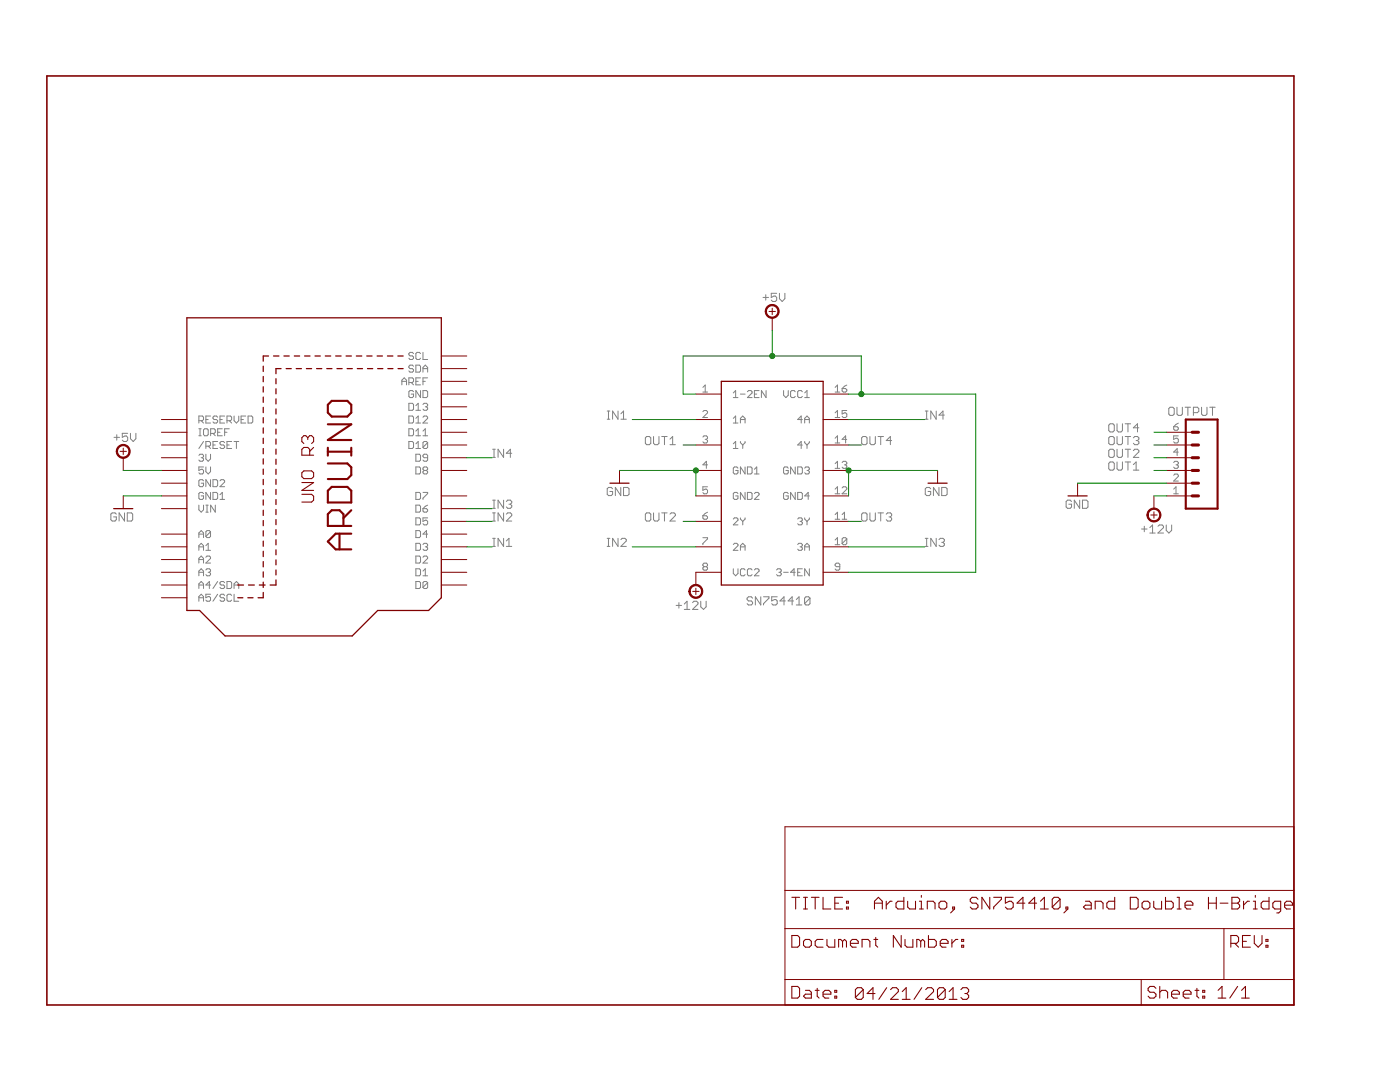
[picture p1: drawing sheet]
<svg xmlns="http://www.w3.org/2000/svg" width="279mm" height="216mm" viewBox="0 0 279 216" stroke-linecap="round" stroke-linejoin="round" font-family="sans-serif">
<g fill="none" stroke="#808080" stroke-width=".2">
<path d="M152.3 59.4h1.1M152.8 58.8v1.1M155 58.5h-1.1v.9l.6-.3h.2l.3 .3v.5l-.3 .3h-.5l-.3-.3M155.6 58.5v1.1l.5 .6 .5-.6v-1.1M80.2 76.8v-.9l.5-.5 .4 .5v.9M80.2 76.1h.9M81.6 76.3h.7l.2-.2v-.5l-.2-.2h-.7v1.4M82.1 76.3l.4 .5M82.5 78.2l-.2-.3h-.5l-.2 .3v.9l.2 .2h.5l.2-.2v-.5h-.4M82.5 70.5l-.2-.2h-.5l-.2 .2v.3l.2 .2h.5l.2 .2v.3l-.2 .2h-.5l-.2-.2M82.5 73.1l-.2-.2h-.5l-.2 .2v.2l.2 .3h.5l.2 .2v.2l-.2 .3h-.5l-.2-.3M83 72.9h.7l.2 .2v.9l-.2 .3h-.7z"/>
<path d="M83 76.1h.5M83.9 70.5l-.2-.2h-.5l-.2 .2v1l.2 .2h.5l.2-.2M83.9 75.4h-.9v1.4h.9M83.9 77.9v1.4l-.9-1.4v1.4M84.4 77.9h.7l.2 .3v.9l-.2 .2h-.7zM84.4 70.3v1.4h.9M84.4 74.3v-1l.5-.4 .4 .4v1M84.4 76.1h.5M84.4 73.6h.9M85.3 75.4h-.9v1.4M140.3 77.3l.4-.5v1.4M140.3 78.2h.9"/>
<path d="M146.3 78.4l.5-.5v1.4M146.3 79.3h1M147.8 78.6h.9M149.2 78.2l.2-.3h.5l.2 .3v.2l-.9 .9h.9M150.6 78.6h.4M151.5 77.9h-.9v1.4h.9M152.9 77.9v1.4l-.9-1.4v1.4M156.4 77.9v1l.4 .4 .5-.4v-1M158.7 78.2l-.2-.3h-.5l-.2 .3v.9l.2 .2h.5l.2-.2M160.1 78.2l-.2-.3h-.5l-.2 .3v.9l.2 .2h.5l.2-.2M160.6 79.3h.9M160.6 78.4l.5-.5v1.4"/>
<path d="M166.7 78.2h.9M166.7 77.3l.4-.5v1.4M168.1 77.5h.7l.2 .3v.2l-.2 .2h-.5l-.2-.2zM169 76.8l-.9 .7M22.8 87.3h1.1M23.3 86.7v1.1M25.5 86.5h-1.1v.8l.8-.3 .3 .3v.5l-.3 .3h-.5l-.3-.3M26 86.5v1l.6 .6 .5-.6v-1M39.7 87h.5M39.7 90.9l.2-.3h.5l.2 .3v.2l-.2 .2M39.7 85.6h.5M39.7 83.9h.7l.2-.2v-.5l-.2-.2h-.7v1.4"/>
<path d="M39.9 85.6v1.4M40.2 91.3h.2M40.2 83.9l.4 .5M40.4 91.3l.2 .3v.2l-.2 .2h-.5l-.2-.2M40.6 85.8l.3-.2h.4l.3 .2v.9l-.3 .3h-.4l-.3-.3zM40.6 93.2h-.9v.7l.5-.3h.2l.2 .3v.4l-.2 .3h-.5l-.2-.3M40.6 98.5l-.2-.2h-.5l-.2 .2v.9l.2 .3h.5l.2-.3v-.4h-.4M40.6 95.9l-.2-.2h-.5l-.2 .2v1l.2 .2h.5l.2-.2v-.5h-.4M40.6 88.1l-.9 1.4M41.1 89h.7l.2-.2v-.5l-.2-.2h-.7v1.4M41.1 83.7h.5M41.1 90.6v1l.5 .4 .4-.4v-1"/>
<path d="M41.1 93.2v.9l.5 .5 .4-.5v-.9M41.6 89l.4 .5M42 83h-.9v1.4h.9M42 95.7v1.4l-.9-1.4v1.4M42 98.3v1.4l-.9-1.4v1.4M42 86.5h.7l.3-.2v-.5l-.3-.2h-.7v1.4M42.5 98.3h.7l.2 .2v.9l-.2 .3h-.7zM42.5 88.8h.5M42.5 95.7h.7l.2 .2v1l-.2 .2h-.7zM42.5 86.5l.5 .5M43.4 88.1h-.9v1.4h.9M43.4 83.2l-.2-.2h-.5l-.2 .2v.3l.2 .2h.5l.2 .2v.3l-.2 .2h-.5l-.2-.2"/>
<path d="M43.4 86.3h.5M43.9 83.7h.5M43.9 99.7h.9M43.9 95.9l.2-.2h.5l.2 .2v.3l-.9 .9h.9M43.9 98.7l.5-.4v1.4M44.4 85.6h-1v1.4h1M44.8 88.3l-.2-.2h-.5l-.2 .2v.3l.2 .2h.5l.2 .2v.3l-.2 .2h-.5l-.2-.2M44.8 83h-.9v1.4h.9M44.8 86.3h.5M45.3 88.8h.5M45.3 83.9h.7l.2-.2v-.5l-.2-.2h-.7v1.4M45.8 85.6h-1v1.4"/>
<path d="M45.8 83.9l.4 .5M46.2 88.1h-.9v1.4h.9M46.7 88.1h.9M46.7 83v.9l.5 .5 .4-.5v-.9M47.2 88.1v1.4M48.1 83.7h.5M49 83h-.9v1.4h.9M49.5 83h.7l.2 .2v1l-.2 .2h-.7zM81.6 88.1h.7l.2 .2v1l-.2 .2h-.7zM81.6 83h.7l.2 .2v1l-.2 .2h-.7zM81.6 85.6h.7l.2 .2v.9l-.2 .3h-.7zM81.6 80.5h.7l.2 .2v.9l-.2 .3h-.7z"/>
<path d="M83 84.4h.9M83 89.5h.9M83 87h.9M83 93.2h.7l.2 .2v.9l-.2 .3h-.7zM83 98.3h.7l.2 .2v.9l-.2 .3h-.7zM83 90.6h.7l.2 .3v.9l-.2 .2h-.7zM83 88.6l.5-.5v1.4M83 80.9l.5-.4v1.4M83 83.5l.5-.5v1.4M83 86l.5-.4v1.4M83 81.9h.9M84.4 83.2l.2-.2h.5l.2 .2v.3l-.9 .9h.9"/>
<path d="M84.4 87h.9M84.4 98.3h.9v.2l-.9 .9v.3M84.4 80.7l.2-.2h.5l.2 .2v.2l-.2 .3M84.4 86l.5-.4v1.4M84.6 93.9l-.2-.3v-.2l.2-.2h.5l.2 .2v.2l-.2 .3M84.6 93.9l-.2 .2v.2l.2 .3h.5l.2-.3v-.2l-.2-.2M84.6 93.9h.5M84.9 81.2h.2M85.1 81.2l.2 .2v.2l-.2 .3h-.5l-.2-.3M85.3 88.3l-.2-.2h-.5l-.2 .2v1M85.3 88.3v1l-.2 .2h-.5l-.2-.2M85.3 91.3h-.7l-.2-.2v-.2l.2-.3h.5l.2 .3v.9l-.2 .2h-.5l-.2-.2"/>
<path d="M85.3 88.3l-.9 1M98.3 99.8h.5M98.3 89.6h.5M98.3 91.3h.5M98.6 89.6v1.7M98.6 99.8v1.6M100.5 89.6v1.7l-1.1-1.7v1.7M100.5 99.8v1.6l-1.1-1.6v1.6M102.1 90.4h-1.1l.9-.8v1.7M121.2 83.7h.5M121.2 82h.5M121.4 82v1.7"/>
<path d="M122.3 97.5l-.3-.2h-.6l-.2 .2v1.1l.2 .3h.6l.3-.3v-.5h-.6M123.3 82v1.7l-1-1.7v1.7M123.9 97.3v1.6l-1.1-1.6v1.6M123.9 82.6l.5-.6v1.7M123.9 83.7h1.1M124.4 97.3h.9l.2 .2v1.1l-.2 .3h-.9zM129.1 87.1h.5l.3 .3v1.1l-.3 .2h-.5l-.3-.2v-1.1zM130.4 87.1v1.4l.3 .2h.5l.3-.2v-1.4M132.1 87.1h1M132.6 87.1v1.6M133.7 88.7h1.1M133.7 87.6l.5-.5v1.6"/>
<path d="M140.3 82.1l.2-.2h.5l.2 .2v.3l-.9 .9h.9M140.3 87.2l.2-.2h.5l.2 .2v.2l-.2 .3M140.7 87.7h.3M141 87.7l.2 .2v.3l-.2 .2h-.5l-.2-.2M141.2 92.8h-.9l.7-.7v1.4M141.2 97.1h-.9v.7l.7-.2 .2 .2v.5l-.2 .2h-.5l-.2-.2M146.3 83.5l.5-.5v1.4M146.3 88.6l.5-.5v1.4M146.3 84.4h1M146.3 89.5h1M147.3 93.4l-.3-.2h-.4l-.3 .2v.9l.3 .3h.4l.3-.3v-.4h-.5M147.3 98.5l-.3-.2h-.4l-.3 .2v.9l.3 .3h.4l.3-.3v-.4h-.5"/>
<path d="M147.8 84.4v-.9l.4-.5 .5 .5v.9M147.8 88.1v.2l.4 .5M147.8 83.7h.9M148.2 88.8v.7M148.7 93.2v1.4l-.9-1.4v1.4M148.7 98.3v1.4l-.9-1.4v1.4M148.7 88.1v.2l-.5 .5M149.2 93.2h.7l.2 .2v.9l-.2 .3h-.7zM149.2 98.3h.7l.2 .2v.9l-.2 .3h-.7zM150.6 94.6h.9M150.6 93.6l.4-.4v1.4M150.6 98.5l.2-.2h.5l.2 .2v.2l-.9 1h.9"/>
<path d="M157.3 93.4l-.2-.2h-.5l-.2 .2v.9l.2 .3h.5l.2-.3v-.4h-.5M157.3 98.5l-.2-.2h-.5l-.2 .2v.9l.2 .3h.5l.2-.3v-.4h-.5M158.7 93.2v1.4l-.9-1.4v1.4M158.7 98.3v1.4l-.9-1.4v1.4M159.2 93.2h.7l.2 .2v.9l-.2 .3h-.7zM159.2 98.3h.7l.2 .2v.9l-.2 .3h-.7zM160.1 83.7h-.9l.7-.7v1.4M160.1 88.8h-.9l.7-.7v1.4M160.6 83.7h.9M160.6 93.4l.2-.2h.5l.2 .2v.2l-.2 .3M160.6 84.4v-.9l.5-.5 .4 .5v.9M160.6 88.1v.2l.5 .5"/>
<path d="M161.1 93.9h.2M161.1 88.8v.7M161.3 93.9l.2 .2v.2l-.2 .3h-.5l-.2-.3M161.5 99h-.9l.7-.7v1.4M161.5 88.1v.2l-.4 .5M166.7 83.3h.9M166.7 88.4h.9M166.7 82.4l.4-.5v1.4M166.7 98.5h.9M166.7 97.6l.4-.5v1.4M166.7 87.4l.4-.4v1.4M166.7 92.5l.4-.4v1.4"/>
<path d="M166.7 93.5h.9M168.1 97.4l.2-.3h.5l.2 .3v.2l-.9 .9h.9M168.1 92.3l.2-.2h.5l.2 .2v.2l-.2 .3M168.5 92.8h.3M168.8 92.8l.2 .2v.2l-.2 .3h-.5l-.2-.3M169 81.9h-.9v.7l.4-.2h.3l.2 .2v.5l-.2 .2h-.5l-.2-.2M169 87.7h-.9l.7-.7v1.4M172.2 87.1h.6l.2 .3v1.1l-.2 .2h-.6l-.2-.2v-1.1zM173.6 87.1v1.4l.3 .2h.5l.3-.2v-1.4M175.2 87.1h1.1M175.8 87.1v1.6M177.9 87.9h-1l.8-.8v1.6"/>
<path d="M184.7 83.7h.5M184.7 82h.5M184.9 82v1.7M185.7 97.5l-.2-.2h-.6l-.2 .2v1.1l.2 .3h.6l.2-.3v-.5h-.5M186.8 82v1.7l-1-1.7v1.7M187.4 97.3v1.6l-1.1-1.6v1.6M187.9 97.3h.8l.3 .2v1.1l-.3 .3h-.8zM188.5 82.8h-1.1l.8-.8v1.7M215.5 99.8v1.6l-1.1-1.6v1.6M216 99.8h.9l.2 .3v1.1l-.2 .2h-.9zM221.6 92.2h.5l.3 .3v1l-.3 .3h-.5l-.3-.3v-1zM221.6 84.6h.5l.3 .2v1.1l-.3 .3h-.5l-.3-.3v-1.1z"/>
<path d="M221.6 87.1h.5l.3 .3v1.1l-.3 .2h-.5l-.3-.2v-1.1zM221.6 89.6h.5l.3 .3v1.1l-.3 .3h-.5l-.3-.3v-1.1zM222.9 89.6v1.4l.3 .3h.5l.3-.3v-1.4M222.9 92.2v1.3l.3 .3h.5l.3-.3v-1.3M222.9 84.6v1.3l.3 .3h.5l.3-.3v-1.3M222.9 87.1v1.4l.3 .2h.5l.3-.2v-1.4M224.6 92.2h1M224.6 87.1h1M224.6 89.6h1M224.6 84.6h1M225.1 84.6v1.6M225.1 87.1v1.6"/>
<path d="M225.1 89.6v1.7M225.1 92.2v1.6M226.2 93.8h1.1M226.2 92.7l.5-.5v1.6M226.2 87.4l.3-.3h.5l.3 .3v.2l-.3 .3M226.2 89.9l.3-.3h.5l.3 .3v.3l-1.1 1.1h1.1M226.7 87.9h.3M227 87.9l.3 .3v.3l-.3 .2h-.5l-.3-.2M227.3 85.4h-1.1l.8-.8v1.6M233.5 81.3h.6l.2 .2v1.1l-.2 .3h-.6l-.2-.3v-1.1zM234.2 94.8l.3-.2h.4l.3 .2v.3l-1 .9h1M234.2 98.5h1"/>
<path d="M234.2 92.3l.3-.2h.4l.3 .2v.2l-.3 .3M234.2 97.6l.5-.5v1.4M234.2 85.2h.7l.3 .2v.2l-.3 .3h-.4l-.3-.3zM234.7 92.8h.2M234.9 81.3v1.3l.3 .3h.5l.3-.3v-1.3M234.9 92.8l.3 .2v.2l-.3 .3h-.4l-.3-.3M235.2 87h-1v.7l.5-.3h.2l.3 .3v.5l-.3 .2h-.4l-.3-.2M235.2 90.2h-1l.7-.7v1.4M235.2 84.4l-1 .8M236.5 81.3h1.1M237.1 81.3v1.6M238.2 82.3h.8l.2-.2v-.6l-.2-.2h-.8v1.6"/>
<path d="M239.8 81.3v1.3l.3 .3h.5l.3-.3v-1.3M241.4 81.3h1.1M242 81.3v1.6M23.2 102.6l-.3-.3h-.5l-.3 .3v1.1l.3 .3h.5l.3-.3v-.6h-.5M24.8 102.3v1.7l-1-1.7v1.7M25.4 102.3h.8l.3 .3v1.1l-.3 .3h-.8zM39.7 109.1h.9M39.7 114.2h.9M39.7 106.6h.9M39.7 100.8v.9l.5 .5 .4-.5v-.9M39.7 107.3v-1l.5-.4 .4 .4v1M39.7 109.8v-.9l.5-.5 .4 .5v.9"/>
<path d="M39.7 112.4v-1l.5-.4 .4 .4v1M39.7 114.9v-.9l.5-.5 .4 .5v.9M39.7 117.4v-.9l.5-.5 .4 .5v.9M39.7 120v-1l.5-.4 .4 .4v1M39.7 119.3h.9M39.7 116.7h.9M39.7 111.7h.9M41.1 109.8h.9M41.1 113.7l.2-.2h.5l.2 .2v.3l-.2 .2M41.1 111.2l.2-.2h.5l.2 .2v.2l-.9 1h.9M41.1 102.2h.5M41.1 100.8h.5"/>
<path d="M41.1 108.9l.5-.5v1.4M41.3 100.8v1.4M41.6 114.2h.2M41.8 114.2l.2 .2v.3l-.2 .2h-.5l-.2-.2M42 118.6h-.9v.7l.5-.3h.2l.2 .3v.4l-.2 .3h-.5l-.2-.3M42 106.1v.9l-.2 .3h-.5l-.2-.3M42 106.1l-.2-.2h-.5l-.2 .2v.9M42 116.7h-.9l.7-.7v1.4M42 106.1l-.9 .9M43 100.8v1.4l-1-1.4v1.4M43.4 118.6l-.9 1.4M43.4 116l-.9 1.4"/>
<path d="M44.8 118.8l-.2-.2h-.5l-.2 .2v.2l.2 .3h.5l.2 .2v.2l-.2 .3h-.5l-.2-.3M44.8 116.3l-.2-.3h-.5l-.2 .3v.2l.2 .2h.5l.2 .3v.2l-.2 .2h-.5l-.2-.2M45.3 116h.7l.2 .3v.9l-.2 .2h-.7zM46.2 118.8l-.2-.2h-.5l-.2 .2v.9l.2 .3h.5l.2-.3M46.7 118.6v1.4h.9M46.7 117.4v-.9l.5-.5 .4 .5v.9M46.7 116.7h.9M83 103.3h.7l.2 .3v.9l-.2 .2h-.7zM83 108.4h.7l.2 .2v1l-.2 .2h-.7zM83 105.9h.7l.2 .2v.9l-.2 .3h-.7zM83 113.5h.7l.2 .2v1l-.2 .2h-.7zM83 111h.7l.2 .2v.9l-.2 .3h-.7z"/>
<path d="M83 100.8h.7l.2 .2v1l-.2 .2h-.7zM83 116h.7l.2 .3v.9l-.2 .2h-.7zM84.4 108.6l.2-.2h.5l.2 .2v.3l-.2 .2M84.4 114.9h.9M84.4 111.2l.2-.2h.5l.2 .2v.2l-.9 1h.9M84.4 101.5h.7l.2 .2v.3l-.2 .2h-.5l-.2-.2zM84.4 114l.5-.5v1.4M84.9 109.1h.2M85.1 109.1l.2 .2v.3l-.2 .2h-.5l-.2-.2M85.3 103.3h-.9v.7l.5-.2h.2l.2 .2v.5l-.2 .2h-.5l-.2-.2M85.3 116.3v.9l-.2 .2h-.5l-.2-.2M85.3 116.3l-.2-.3h-.5l-.2 .3v.9"/>
<path d="M85.3 116.3l-.9 .9M85.3 106.6h-.9l.7-.7v1.4M85.3 100.8l-.9 .7M98.3 101.4h.5M98.3 102.3h.5M98.3 104h.5M98.3 109h.5M98.3 107.4h.5M98.6 102.3v1.7M98.6 107.4v1.6M100.5 102.3v1.7l-1.1-1.7v1.7M100.5 107.4v1.6l-1.1-1.6v1.6"/>
<path d="M101 100.1l.3-.3h.6l.2 .3v.2l-.2 .3M101 102.6l.3-.3h.6l.2 .3v.3l-1.1 1.1h1.1M101 109h1.1M101 107.9l.6-.5v1.6M101.6 100.6h.3M101.9 100.6l.2 .3v.3l-.2 .2h-.6l-.3-.2M121.2 109h.5M121.2 107.4h.5M121.4 107.4v1.6M123.3 107.4v1.6l-1-1.6v1.6M123.9 107.7l.3-.3h.5l.3 .3v.2l-1.1 1.1h1.1M128.8 102.6l.3-.3h.5l.3 .3v1.1l-.3 .3h-.5l-.3-.3z"/>
<path d="M130.4 102.3v1.4l.3 .3h.5l.3-.3v-1.4M132.1 102.3h1M132.6 102.3v1.7M133.7 102.6l.3-.3h.5l.3 .3v.3l-1.1 1.1h1.1M139.8 120v1.1l.6 .5 .5-.5v-1.1M140.3 102.9h.7l.2 .2v.3l-.2 .2h-.5l-.2-.2zM140.3 107.3h.9v.2l-.9 1v.2M140.5 113.1l-.2-.3v-.2l.2-.2h.5l.2 .2v.2l-.2 .3M140.5 113.1l-.2 .2v.2l.2 .3h.5l.2-.3v-.2l-.2-.2M140.5 113.1h.5M141.2 102.2l-.9 .7M146.3 113.5v.9l.5 .5 .5-.5v-.9"/>
<path d="M146.3 103.6l.3-.3h.4l.3 .3v.2l-1 .9h1M146.3 108.6l.3-.2h.4l.3 .2v.3l-1 .9h1M147.8 103.3v.3l.4 .4M147.8 109.8v-.9l.4-.5 .5 .5v.9M147.8 109.1h.9M148.2 104v.7M148.7 113.7l-.2-.2h-.5l-.2 .2v1l.2 .2h.5l.2-.2M148.7 103.3v.3l-.5 .4M150.1 113.7l-.2-.2h-.5l-.2 .2v1l.2 .2h.5l.2-.2M150.2 119.4l-.3-.3h-.5l-.3 .3v.2l.3 .3h.5l.3 .3v.3l-.3 .2h-.5l-.3-.2M150.6 113.7l.2-.2h.5l.2 .2v.3l-.9 .9h.9M151.8 119.1v1.6l-1.1-1.6v1.6"/>
<path d="M152.4 119.1h1.1v.3l-1.1 1.1v.2M155 113.7l.2-.2h.5l.2 .2v.3l-.2 .2M155.1 119.1h-1.1v.8l.6-.3h.2l.3 .3v.6l-.3 .2h-.5l-.3-.2M155.4 114.2h.3M155.7 114.2l.2 .2v.3l-.2 .2h-.5l-.2-.2M156.4 114.2h.9M156.7 119.9h-1l.8-.8v1.6M158.4 119.9h-1.1l.8-.8v1.6M158.7 114.2h-.9l.7-.7v1.4M158.9 119.6l.6-.5v1.6M159.2 103.6l.2-.3h.5l.2 .3v.2l-.2 .2M159.2 108.6l.2-.2h.5l.2 .2v.3l-.2 .2"/>
<path d="M159.2 114.2h.5M159.7 109.1h.2M159.7 104h.2M159.9 104l.2 .3v.2l-.2 .2h-.5l-.2-.2M159.9 109.1l.2 .2v.3l-.2 .2h-.5l-.2-.2M160.1 113.5h-.9v1.4h.9M160.6 109.1h.9M160.6 103.3v.3l.5 .4M160.6 109.8v-.9l.5-.5 .4 .5v.9M161.1 104v.7M161.5 113.5v1.4l-.9-1.4v1.4M161.5 103.3v.3l-.4 .4"/>
<path d="M161.6 119.4l-.2-.3h-.6l-.2 .3v1.1M161.6 119.4v1.1l-.2 .2h-.6l-.2-.2M161.6 119.4l-1 1.1M166.7 103.6h.9M166.7 102.7l.4-.5v1.4M166.7 107.8l.4-.5v1.4M166.7 108.7h.9M167.6 113.1h-.7l-.2-.3v-.2l.2-.2h.5l.2 .2v.9l-.2 .3h-.5l-.2-.3M168.1 103.6h.9M168.1 102.7l.4-.5v1.4M169 107.5l-.2-.2h-.5l-.2 .2v1M169 107.5v1l-.2 .2h-.5l-.2-.2"/>
<path d="M169 107.5l-.9 1M172 102.6l.2-.3h.6l.2 .3v1.1l-.2 .3h-.6l-.2-.3zM173.6 102.3v1.4l.3 .3h.5l.3-.3v-1.4M175.2 102.3h1.1M175.8 102.3v1.7M176.9 102.6l.2-.3h.6l.2 .3v.3l-.2 .2M177.4 103.1h.3M177.7 103.1l.2 .3v.3l-.2 .3h-.6l-.2-.3M184.7 109h.5M184.7 107.4h.5M184.9 107.4v1.6M186.8 107.4v1.6l-1-1.6v1.6"/>
<path d="M187.4 107.7l.3-.3h.5l.3 .3v.2l-.3 .3M187.9 108.2h.3M188.2 108.2l.3 .3v.3l-.3 .2h-.5l-.3-.2M213.8 100.1l-.2-.3h-.6l-.2 .3v1.1l.2 .2h.6l.2-.2v-.6h-.5M227.8 105.6h1.1M228.4 105v1.1M229.5 105.3l.5-.5v1.6M229.5 106.4h1M231.1 105l.3-.2h.5l.3 .2v.3l-1.1 1.1h1.1M232.7 104.8v1l.6 .6 .5-.6v-1M134.9 120.8h1.1M135.5 120.2v1.1"/>
<path d="M136.6 120.5l.5-.5v1.6M136.6 121.6h1.1M138.2 120.2l.3-.2h.5l.3 .2v.3l-1.1 1.1h1.1M158.9 120.7h1.1"/>
</g>
<g fill="none" stroke="#800000" stroke-width=".21">
<path d="M60.2 98.6h2l.4 .4v.8l-.4 .4h-2M60.2 94.3l.4-.3h1.6l.4 .3v.8l-.4 .4h-1.6l-.4-.4zM60.2 96.3h2.4l-2.4 1.6h2.4M61.4 87.3l.4-.4h.4l.4 .4v.8l-.4 .4M61.4 87.3l-.4-.4h-.4l-.4 .4v.8l.4 .4M61.4 87.3v.4M61.8 90.8v-1.1l-.4-.4h-.8l-.4 .4v1.1h2.4M62.6 89.3l-.8 .8M158 179h1.6M158.8 179v2.4M160.4 179h.7M160.7 179v2.4"/>
<path d="M161.9 179h1.6M162.7 179v2.4M164.3 179v2.4h1.5M168.1 179h-1.5v2.4h1.5M168.9 179.8h.4v.4h-.4zM176.9 179.8v1.6M178 179.8h-.3l-.8 .8M180.4 179v2.4h-1.2l-.4-.4v-.8l.4-.4h1.2M181.1 179.8v1.2l.4 .4h1.2v-1.6M183.5 179.8h.4v1.6M183.9 178.7v.3M195.2 179.4l-.4-.4h-.8l-.4 .4v.4l.4 .4h.8l.4 .4v.4l-.4 .4h-.8l-.4-.4"/>
<path d="M197.5 179v2.4l-1.5-2.4v2.4M198.3 179h1.6v.4l-1.6 1.6v.4M202.2 179h-1.6v1.2l.8-.4h.4l.4 .4v.8l-.4 .4h-.8l-.4-.4M207.6 179.8l.8-.8v2.4M211.6 179.4l-.4-.4h-.8l-.4 .4v1.6M211.6 179.4v1.6l-.4 .4h-.8l-.4-.4M211.6 179.4l-1.6 1.6M216.6 179.8h.8l.4 .4v1.2h-1.2l-.4-.4 .4-.4h1.2M222.5 179v2.4h-1.2l-.4-.4v-.8l.4-.4h1.2M225.6 179h1.2l.3 .4v1.6l-.3 .4h-1.2zM230.3 179.8v1.2l.4 .4h1.1v-1.6M232.6 179v2.4h1.2l.3-.4v-.8l-.3-.4h-1.2"/>
<path d="M234.9 179h.4v2.4M241.2 179v2.4M242.7 179v2.4M245.9 179h1.1l.4 .4v.4l-.4 .4 .4 .4v.4l-.4 .4h-1.1zM248.2 179.8v1.6M249.4 179.8h-.4l-.8 .8M250.1 179.8h.4v1.6M250.5 178.7v.3M253.3 179v2.4h-1.2l-.4-.4v-.8l.4-.4h1.2M158 186.7h1.2l.4 .3v1.6l-.4 .4h-1.2zM158 196.8h1.2l.4 .4v1.6l-.4 .4h-1.2zM160.4 187.8l.3-.3h.8l.4 .3v.8l-.4 .4h-.8l-.3-.4z"/>
<path d="M160.4 181.4h.7M160.7 197.6h.8l.4 .4v1.2h-1.2l-.3-.4 .3-.4h1.2M162.7 197.6h.8M163.1 197.2v1.6l.4 .4M164.3 198.4h1.5v-.4l-.4-.4h-.7l-.4 .4v.8l.4 .4h.7M164.3 187.5h-1.2l-.4 .3v.8l.4 .4h1.2M165 187.5v1.1l.4 .4h1.2v-1.5M166.6 198.8h.4v.4h-.4zM166.6 197.6h.4v.4h-.4zM166.6 180.2h.8M168.1 187.8l-.3-.3h-.4v1.5M168.1 187.8l.5-.3 .3 .3v1.2"/>
<path d="M168.1 187.8v1.2M168.9 181h.4v.4h-.4zM169.7 188.2h1.6v-.4l-.4-.3h-.8l-.4 .3v.8l.4 .4h.8M172 189v-1.5h1.2l.4 .3v1.2M172.3 197.5l-.4-.4h-.8l-.4 .4v1.5M172.3 197.5v1.5l-.4 .4h-.8l-.4-.4M172.3 197.5l-1.6 1.5M174.4 187.5h.8M174.5 180.2h1.6M174.5 181.4v-1.6l.8-.8 .8 .8v1.6M174.6 198.2h-1.5l1.1-1.1v2.3M174.8 187v1.6l.4 .4"/>
<path d="M177 197.1l-1.6 2.3M177.7 197.5l.4-.4h.8l.4 .4v.4l-1.6 1.5h1.6M179.9 186.7v2.3l-1.6-2.3v2.3M180.1 199.4h1.5M180.1 197.9l.7-.8v2.3M180.6 187.5v1.1l.4 .4h1.2v-1.5M183.5 181.4h.8M183.7 187.8l-.4-.3h-.3v1.5M183.7 187.8v1.2M183.7 187.8l.4-.3 .4 .3v1.2M184 197.1l-1.6 2.3M184.7 197.5l.4-.4h.8l.4 .4v.4l-1.6 1.5h1.6"/>
<path d="M185.1 181.4v-1.6h1.1l.4 .4v1.2M185.3 186.7v2.3h1.2l.4-.4v-.8l-.4-.3h-1.2M187.4 180.2l.4-.4h.8l.4 .4v.8l-.4 .4h-.8l-.4-.4zM187.6 188.2h1.6v-.4l-.4-.3h-.8l-.4 .3v.8l.4 .4h.8M188.6 197.5l-.3-.4h-.8l-.4 .4v1.5M188.6 197.5v1.5l-.3 .4h-.8l-.4-.4M188.6 197.5l-1.5 1.5M189.4 199.4h1.6M189.4 197.9l.8-.8v2.3M190 187.5v1.5M190.1 181h.4v.4h-.4zM190.5 181.4l-.8 .8"/>
<path d="M191.2 187.5h-.4l-.8 .7M191.8 197.5l.4-.4h.7l.4 .4v.4l-.4 .3M191.9 188.6h.4v.4h-.4zM191.9 187.5h.4v.3h-.4zM192.6 198.2h.3M192.9 198.2l.4 .4v.4l-.4 .4h-.7l-.4-.4M204.5 180.2h-1.5l1.2-1.2v2.4M206.9 180.2h-1.6l1.2-1.2v2.4M207.6 181.4h1.6M212.7 181h.4v.4h-.4zM213.1 181.4l-.8 .8M218.6 181.4v-1.6h1.1l.4 .4v1.2"/>
<path d="M227.9 180.2l.4-.4h.8l.4 .4v.8l-.4 .4h-.8l-.4-.4zM230.7 197.2l-.4-.4h-.8l-.4 .4v.4l.4 .4h.8l.4 .4v.4l-.4 .4h-.8l-.4-.4M231.5 198l.4-.4h.7l.4 .4v1.2M231.5 196.8v2.4M233.8 198.4h1.6v-.4l-.4-.4h-.8l-.4 .4v.8l.4 .4h.8M234.9 181.4h.8M236.1 198.4h1.6v-.4l-.4-.4h-.8l-.4 .4v.8l.4 .4h.8M236.5 180.6h1.6v-.4l-.4-.4h-.8l-.4 .4v.8l.4 .4h.8M238.5 197.6h.8M238.9 197.2v1.6l.4 .4M240 198.8h.4v.4h-.4zM240 197.6h.4v.4h-.4z"/>
<path d="M241.2 180.2h1.5M243.1 199.2h1.5M243.1 197.6l.8-.8v2.4M243.5 180.2h1.6M245.6 188.2h1.2l.4-.4v-.8l-.4-.3h-1.2v2.3M245.9 180.2h1.1M246.4 188.2l.8 .8M247 196.8l-1.6 2.4M247.8 199.2h1.5M247.8 197.6l.8-.8v2.4M248 187.8h.8M249.5 186.7h-1.5v2.3h1.5"/>
<path d="M250.1 181.4h.8M250.3 186.7v1.5l.8 .8 .8-.8v-1.5M252.6 188.6h.4v.4h-.4zM252.6 187.5h.4v.3h-.4zM255.6 181.4h-1.2l-.4-.4v-.8l.4-.4h1.2v2l-.4 .4h-.4M256.4 180.6h1.5v-.4l-.4-.4h-.7l-.4 .4v.8l.4 .4h.7"/>
</g>
<g fill="none" stroke="#800000" stroke-width=".25">
<path d="M37.3 63.4h50.8v55.9l-2.6 2.5h-10.1l-5.1 5.1h-25.4l-5.1-5.1h-2.5zM52.5 73.1v1M52.5 75.1v1.1M52.5 77.2v1M52.5 79.2v1.1M53.6 71h-1.1v1.1M54.6 71h1.1M55.1 75.6v1M55.1 77.6v1M55.1 79.6v1M56.1 73.6h-1v1M56.7 71h1"/>
<path d="M57.1 73.6h1M58.7 71h1.1M59.1 73.6h1.1M60.8 71h1.1M61.2 73.6h1M62.9 71h1M63.2 73.6h1M64.9 71h1.1M65.2 73.6h1.1M67 71h1.1M67.2 73.6h1.1M69.1 71h1"/>
<path d="M69.3 73.6h1M71.1 71h1.1M71.3 73.6h1M73.2 71h1.1M73.3 73.6h1.1M75.3 71h1M75.4 73.6h1M77.3 71h1.1M77.4 73.6h1M79.4 71h1.1M79.4 73.6h1.1M144 76.1h20.3v40.6h-20.3z"/>
<path d="M52.5 81.3v1M52.5 83.3v1.1M52.5 85.4v1M52.5 87.4v1.1M52.5 89.5v1.1M52.5 91.5v1.1M52.5 93.6v1.1M52.5 95.7v1M52.5 97.7v1.1M52.5 99.8v1M55.1 81.6v1M55.1 83.6v1"/>
<path d="M55.1 85.6v1M55.1 87.6v1M55.1 89.6v1M55.1 91.6v1M55.1 93.6v1.1M55.1 95.7v.9M55.1 97.7v1M55.1 99.7v1M121.7 96.4h3.8M185.2 96.4h3.8M213.1 99h3.9M22.7 101.5h3.8"/>
<path d="M47.5 116.7h1.1M47.5 119.3h1M49.5 119.3h1M49.6 116.7h1.2M51.8 116.7h1.1M52.5 101.8v1M52.5 103.9v1M52.5 105.9v1.1M52.5 108v1M52.5 110v1.1M52.5 112.1v1M52.5 114.1v1.1"/>
<path d="M52.5 116.2v1M52.5 118.2v1.1h-1M55.1 115.7v1h-1.2M55.1 101.7v1M55.1 103.7v1M55.1 105.7v1M55.1 107.7v1M55.1 109.7v1M55.1 111.7v1M55.1 113.7v1"/>
</g>
<g fill="none" stroke="#800000" stroke-width=".2">
<path d="M88.1 78.6h5.1M88.1 76.1h5.1M88.1 71h5.1M88.1 73.6h5.1M138.9 78.6h5.1M153.5 62.1h1.2M154.1 61.5v1.3M154.1 63.4v2.6M164.3 78.6h5.1M24 90.1h1.2M24.6 89.4v1.3M24.6 91.3v2.6"/>
<path d="M24.6 99v2.5M32.2 83.7h5.1M32.2 88.8h5.1M32.2 93.9h5.1M32.2 99h5.1M32.2 96.4h5.1M32.2 91.3h5.1M32.2 86.3h5.1M88.1 83.7h5.1M88.1 88.8h5.1M88.1 93.9h5.1M88.1 99h5.1"/>
<path d="M88.1 91.3h5.1M88.1 86.3h5.1M88.1 81.2h5.1M123.6 93.9v2.5M138.9 83.7h5.1M138.9 88.8h5.1M138.9 93.9h5.1M138.9 99h5.1M164.3 83.7h5.1M164.3 88.8h5.1M164.3 93.9h5.1M164.3 99h5.1"/>
<path d="M187.1 93.9v2.5M215.1 96.4v2.6M230.3 99v2.5M232.8 88.8h5.1M232.8 93.9h5.1M232.8 99h5.1M232.8 96.4h5.1M232.8 91.3h5.1M232.8 86.3h5.1M32.2 109.1h5.1M32.2 114.2h5.1M32.2 116.7h5.1"/>
<path d="M32.2 111.7h5.1M32.2 106.6h5.1M32.2 101.5h5.1M32.2 119.3h5.1M88.1 104h5.1M88.1 109.1h5.1M88.1 114.2h5.1M88.1 116.7h5.1M88.1 111.7h5.1M88.1 106.6h5.1M88.1 101.5h5.1M138.2 118h1.3"/>
<path d="M138.9 104h5.1M138.9 109.1h5.1M138.9 117.4v1.2M144 114.2h-5.1v2.5M164.3 104h5.1M164.3 109.1h5.1M164.3 114.2h5.1M229.7 102.8h1.2M230.3 102.1v1.3M156.7 165h101.5v35.5h-101.5zM156.7 177.7h101.5M156.7 185.3h101.5"/>
<path d="M156.7 195.5h101.5M227.8 195.5v5M244.3 185.3v10.2"/>
</g>
<path d="M66.2 80h3.1l.8 .8v1.5l-.8 .8h-3.1l-.8-.8v-1.5zM65.4 89.3v1.6M65.4 97.9l.8-.7h3.1l.8 .7v2.4h-4.7zM65.4 92.5h3.9l.8 .7v1.6l-.8 .8h-3.9M65.4 90.1h4.7M65.4 84.7h4.7l-4.7 3.1h4.7M70.1 89.3v1.6M236.6 83.7h6.4v17.8h-6.4zM67.8 106.5v3.1M68.5 104.9v-2.3l-.7-.8h-1.6l-.8 .8v2.3h4.7M70.1 106.5h-3.1l-1.6 1.6 1.6 1.5h3.1M70.1 101.8l-1.6 1.6" fill="none" stroke="#800000" stroke-width=".42"/>
<path d="M237.9 93.9h1.3M237.9 96.4h1.3M237.9 99h1.3M237.9 88.8h1.3M237.9 91.3h1.3M237.9 86.3h1.3" fill="none" stroke="#800000" stroke-width=".61"/>
<g fill="#800000" stroke="#800000" stroke-width=".2">
<path d="M229.3 101.8a1.39 1.39 0 0 1 2.2 .3 1.39 1.39 0 0 1-.8 2 1.39 1.39 0 0 1-1.8-1.3h.3a1.15 1.15 0 0 1 1.6-1.1 1.15 1.15 0 0 1 .2 1.9 1.15 1.15 0 0 1-1.8-.5v-.3h-.3z" fill-rule="evenodd"/>
<path d="M153.1 61.2a1.4 1.4 0 0 1 2.2 .2 1.4 1.4 0 0 1-.8 2.1 1.4 1.4 0 0 1-1.8-1.4h.3a1.14 1.14 0 0 1 1.6-.9 1.14 1.14 0 0 1 .2 1.9 1.14 1.14 0 0 1-1.8-.7v-.3h-.3z" fill-rule="evenodd"/>
<path d="M137.9 117.1a1.39 1.39 0 0 1 2.2 .2 1.39 1.39 0 0 1-.9 2 1.39 1.39 0 0 1-1.7-1.3h.2a1.14 1.14 0 0 1 1.6-1.1 1.14 1.14 0 0 1 .3 1.9 1.14 1.14 0 0 1-1.8-.5l-.1-.3h-.2z" fill-rule="evenodd"/>
<path d="M23.6 89.1a1.4 1.4 0 0 1 2.2 .3 1.4 1.4 0 0 1-.8 2 1.4 1.4 0 0 1-1.8-1.3h.3a1.14 1.14 0 0 1 1.6-1.1 1.14 1.14 0 0 1 .2 1.9 1.14 1.14 0 0 1-1.8-.5v-.3h-.3z" fill-rule="evenodd"/>
</g>
<path d="M9.4 15.2h248.8v185.3h-248.8z" fill="none" stroke="#800000" stroke-width=".32"/>
<g fill="none" stroke="#008000" stroke-width=".2">
<path d="M138.9 78.6h-2.6v-7.6h35.6v7.6M154.1 66v5M169.4 78.6h25.3v35.6h-25.3M24.6 93.9h7.6M24.6 99h7.6M93.2 91.3h5M123.6 93.9h15.3v5.1M126.2 83.7h12.7M136.3 88.8h2.6M169.4 88.8h2.5M169.4 83.7h15.2M187.1 93.9h-17.7v5.1"/>
<path d="M215.1 96.4h17.7M230.3 93.9h2.5M230.3 88.8h2.5M230.3 91.3h2.5M230.3 86.3h2.5M230.3 99h2.5M93.2 104h5M93.2 109.1h5M93.2 101.5h5M126.2 109.1h12.7M136.3 104h2.6M169.4 104h2.5"/>
<path d="M169.4 109.1h15.2"/>
</g>
<g fill="#008000" stroke="#008000" stroke-width=".2">
<circle cx="154.1" cy="71" r=".51"/>
<circle cx="171.9" cy="78.6" r=".51"/>
<circle cx="138.9" cy="93.9" r=".51"/>
<circle cx="169.4" cy="93.9" r=".51"/>
</g>
</svg>
